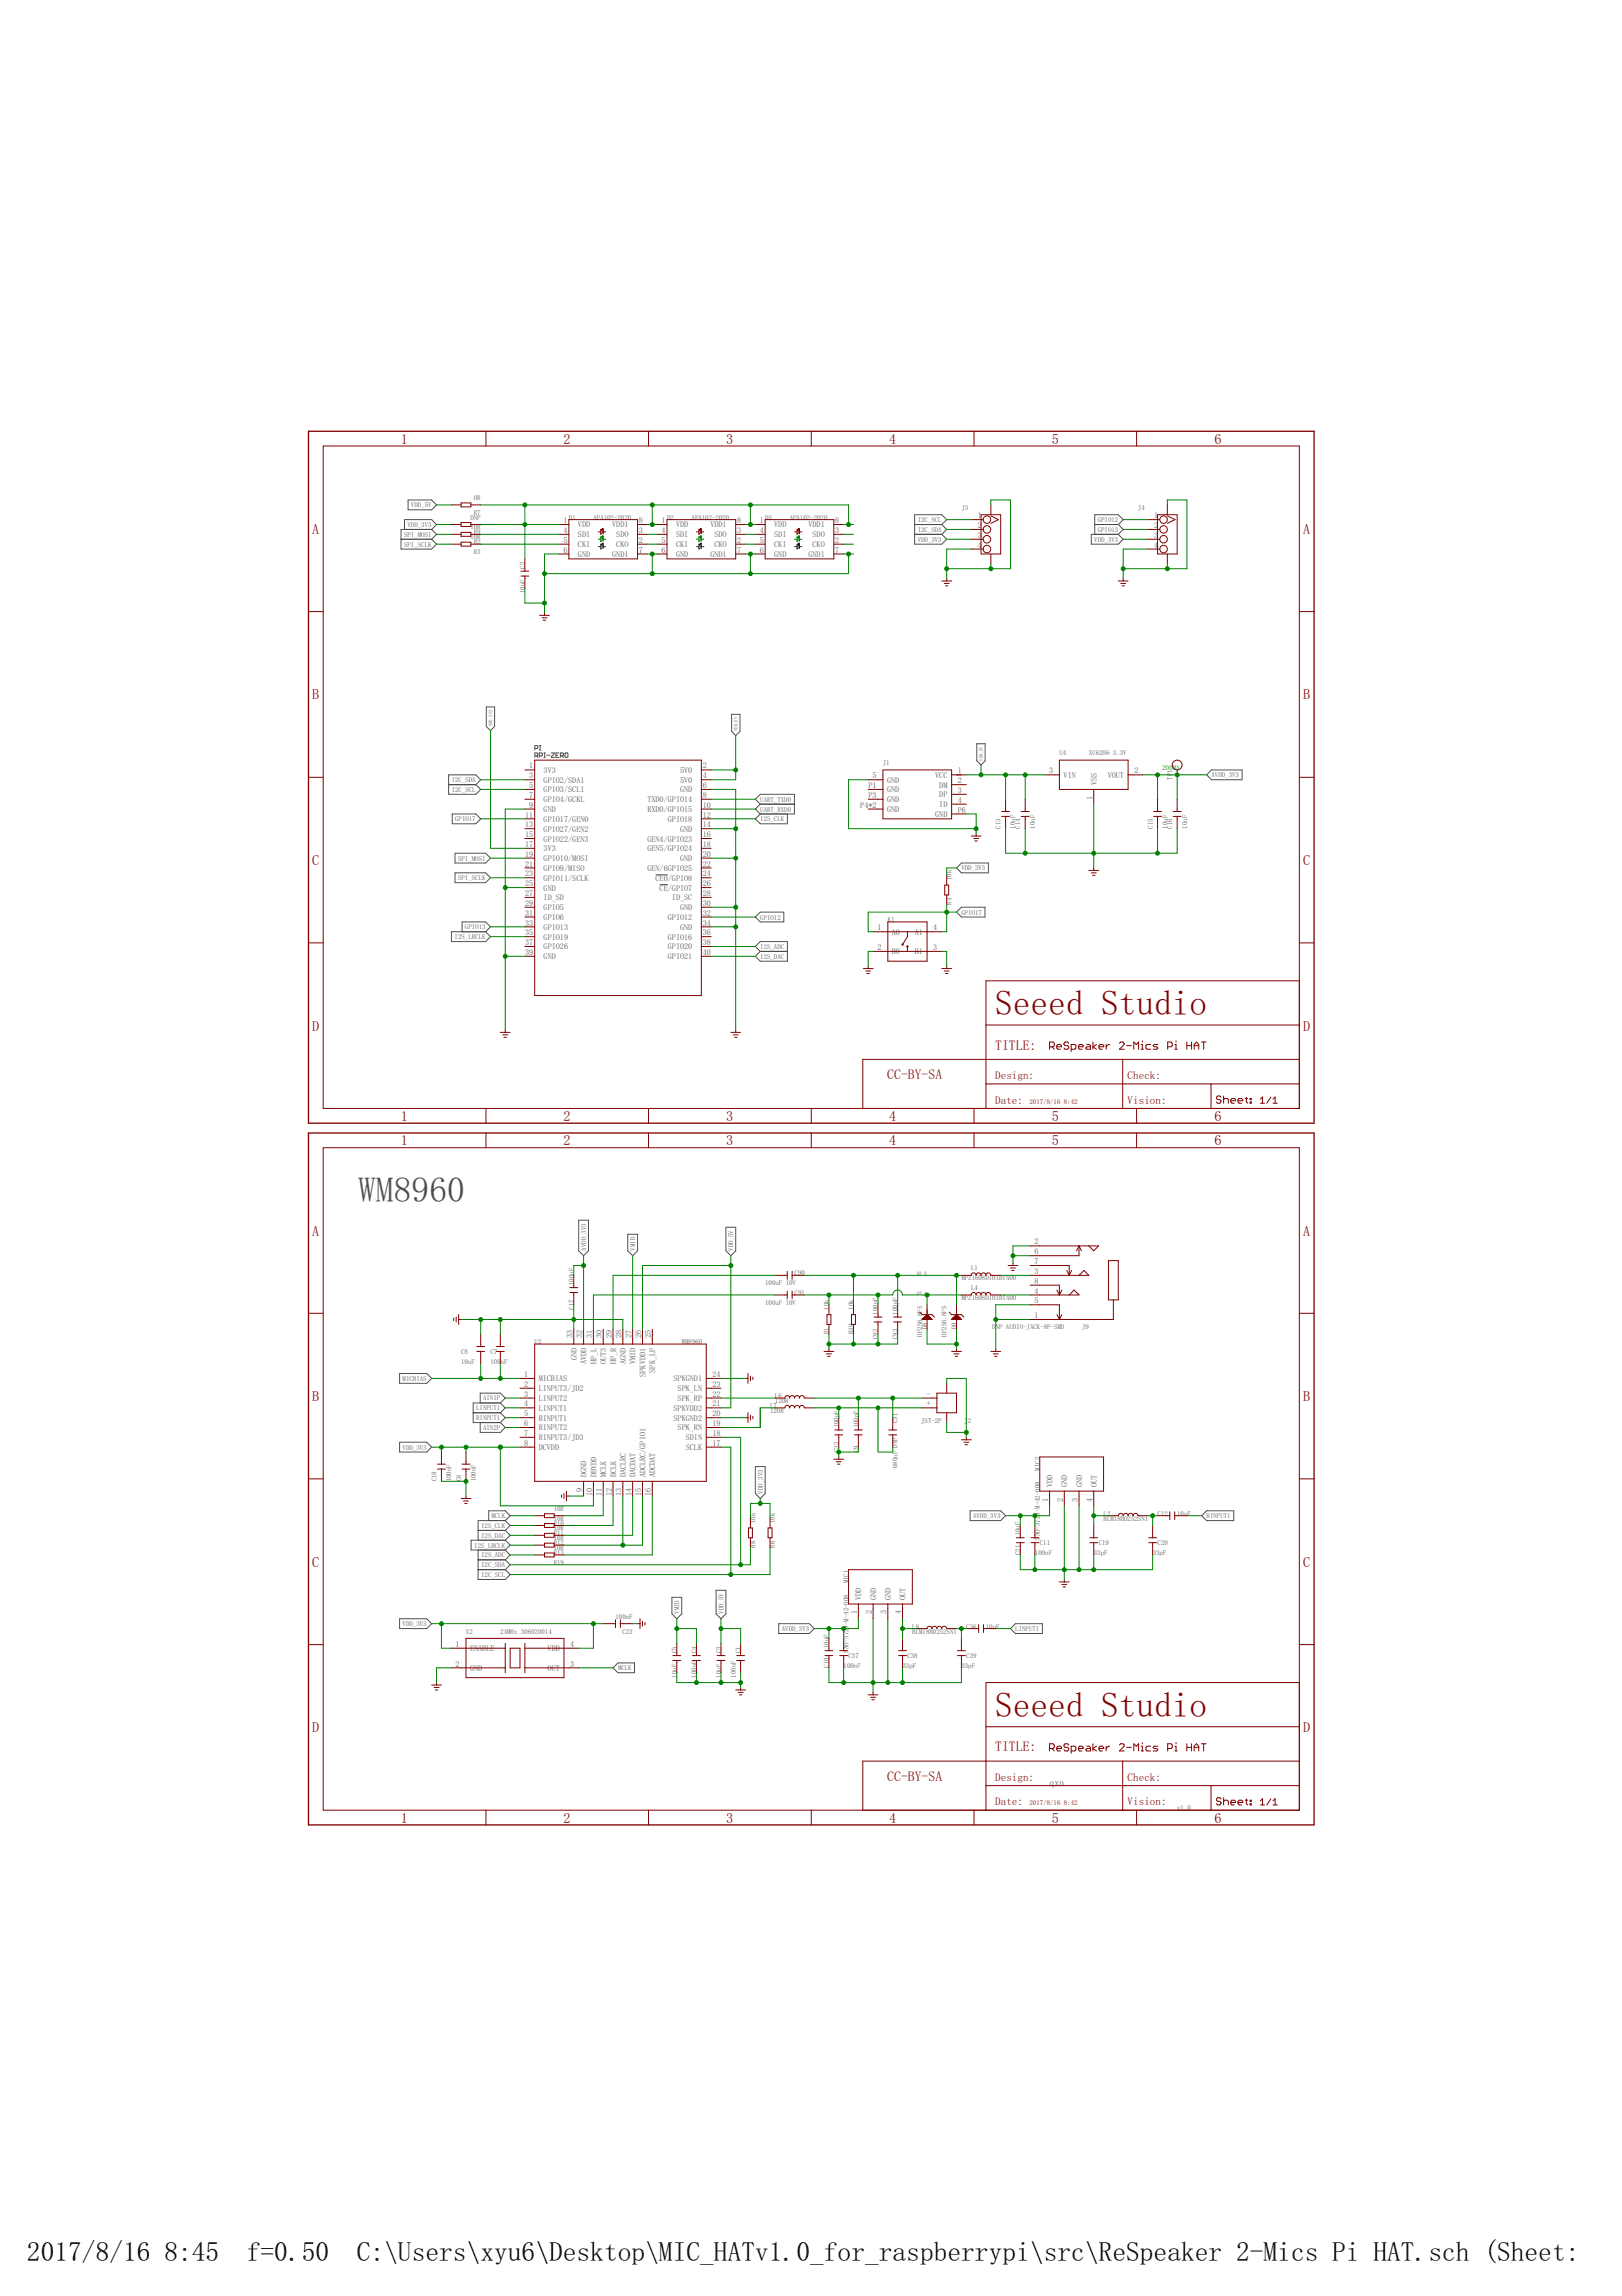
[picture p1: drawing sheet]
<svg xmlns="http://www.w3.org/2000/svg" width="210mm" height="297mm" viewBox="0 0 210 297" stroke-linecap="round" stroke-linejoin="round" font-family="sans-serif">
<defs><g id="words">
<g font-size="4.6" fill="#800000">
<text x="128.8" y="131.3">Seeed Studio</text>
<text x="128.8" y="222.1">Seeed Studio</text>
</g>
<text font-size="4.6" fill="#505050" x="46.3" y="155.5">WM8960</text>
<g font-size="3.5">
<text x="3.5" y="292.5">2017/8/16</text>
<text x="21.3" y="292.5">8:45</text>
<text x="31.9" y="292.5">f=0.50</text>
<text x="46.2" y="292.5">C:\Users\xyu6\Desktop\MIC_HATv1.0_for_raspberrypi\src\ReSpeaker 2-Mics Pi HAT.sch (Sheet: 1/1</text>
</g>
<g font-size="1.8" fill="#800000">
<text x="51.9" y="57.4">1</text>
<text x="72.9" y="57.4">2</text>
<text x="94" y="57.4">3</text>
<text x="115" y="57.4">4</text>
<text x="136.1" y="57.4">5</text>
<text x="157.2" y="57.4">6</text>
<text x="40.4" y="69.1">A</text>
<text x="168.6" y="69.1">A</text>
<text x="40.4" y="90.5">B</text>
<text x="168.6" y="90.5">B</text>
<text x="40.4" y="111.9">C</text>
<text x="168.6" y="111.9">C</text>
<text x="40.4" y="133.3">D</text>
<text x="128.8" y="135.8">TITLE:</text>
<text x="168.6" y="133.3">D</text>
<text x="114.8" y="139.6">CC-BY-SA</text>
<text x="51.9" y="148.2">1</text>
<text x="51.9" y="145">1</text>
<text x="72.9" y="148.2">2</text>
<text x="72.9" y="145">2</text>
<text x="94" y="148.2">3</text>
<text x="94" y="145">3</text>
<text x="115" y="148.2">4</text>
<text x="115" y="145">4</text>
<text x="136.1" y="148.2">5</text>
<text x="136.1" y="145">5</text>
<text x="157.2" y="148.2">6</text>
<text x="157.2" y="145">6</text>
<text x="40.4" y="159.9">A</text>
<text x="168.6" y="159.9">A</text>
<text x="40.4" y="181.3">B</text>
<text x="168.6" y="181.3">B</text>
<text x="40.4" y="202.7">C</text>
<text x="168.6" y="202.7">C</text>
<text x="40.4" y="224.1">D</text>
<text x="128.8" y="226.6">TITLE:</text>
<text x="168.6" y="224.1">D</text>
<text x="114.8" y="230.4">CC-BY-SA</text>
<text x="51.9" y="235.8">1</text>
<text x="72.9" y="235.8">2</text>
<text x="94" y="235.8">3</text>
<text x="115" y="235.8">4</text>
<text x="136.1" y="235.8">5</text>
<text x="157.2" y="235.8">6</text>
</g>
<g font-size="1.4" fill="#800000">
<text x="128.8" y="139.6">Design:</text>
<text x="128.8" y="142.8">Date:</text>
<text x="145.9" y="139.6">Check:</text>
<text x="145.9" y="142.8">Vision:</text>
<text x="128.8" y="230.4">Design:</text>
<text x="128.8" y="233.6">Date:</text>
<text x="145.9" y="230.4">Check:</text>
<text x="145.9" y="233.6">Vision:</text>
</g>
<text font-size="1.2" fill="#505050" x="135.8" y="231">qxn</text>
<g font-size="1.1" fill="#505050">
<text x="72.9" y="70.2">5</text>
<text x="72.9" y="71.5">6</text>
<text x="72.9" y="69">4</text>
<text x="72.9" y="67.7">1</text>
<text x="74.8" y="70.8">CKI</text>
<text x="74.8" y="69.5">SDI</text>
<text x="74.8" y="68.2">VDD</text>
<text x="79.2" y="68.2">VDD1</text>
<text x="79.8" y="70.8">CKO</text>
<text x="79.8" y="69.5">SDO</text>
<text x="82.7" y="70.2">2</text>
<text x="82.7" y="71.5">7</text>
<text x="82.7" y="69">3</text>
<text x="82.7" y="67.7">8</text>
<text x="85.6" y="70.2">5</text>
<text x="85.6" y="71.5">6</text>
<text x="85.6" y="69">4</text>
<text x="85.6" y="67.7">1</text>
<text x="87.5" y="70.8">CKI</text>
<text x="87.5" y="69.5">SDI</text>
<text x="87.5" y="68.2">VDD</text>
<text x="91.9" y="68.2">VDD1</text>
<text x="92.5" y="70.8">CKO</text>
<text x="92.5" y="69.5">SDO</text>
<text x="95.4" y="70.2">2</text>
<text x="95.4" y="71.5">7</text>
<text x="95.4" y="69">3</text>
<text x="95.4" y="67.7">8</text>
<text x="98.3" y="70.2">5</text>
<text x="98.3" y="71.5">6</text>
<text x="98.3" y="69">4</text>
<text x="98.3" y="67.7">1</text>
<text x="100.2" y="70.8">CKI</text>
<text x="100.2" y="69.5">SDI</text>
<text x="100.2" y="68.2">VDD</text>
<text x="104.6" y="68.2">VDD1</text>
<text x="105.2" y="70.8">CKO</text>
<text x="105.2" y="69.5">SDO</text>
<text x="108.1" y="70.2">2</text>
<text x="108.1" y="71.5">7</text>
<text x="108.1" y="69">3</text>
<text x="108.1" y="67.7">8</text>
<text x="126.5" y="67">1</text>
<text x="126.5" y="68.3">2</text>
<text x="126.5" y="69.6">3</text>
<text x="126.5" y="70.9">4</text>
<text x="149.4" y="67">1</text>
<text x="149.4" y="68.3">2</text>
<text x="149.4" y="69.6">3</text>
<text x="149.4" y="70.9">4</text>
<text x="74.8" y="72">GND</text>
<text x="79.2" y="72">GND1</text>
<text x="87.5" y="72">GND</text>
<text x="91.9" y="72">GND1</text>
<text x="100.2" y="72">GND</text>
<text x="104.6" y="72">GND1</text>
<text x="68.5" y="99.4">1</text>
<text x="68.5" y="100.7">3</text>
<text x="68.5" y="102">5</text>
<text x="70.4" y="100">3V3</text>
<text x="70.4" y="101.3">GPIO2/SDA1</text>
<text x="88" y="100">5V0</text>
<text x="88" y="101.3">5V0</text>
<text x="90.9" y="99.4">2</text>
<text x="90.9" y="100.7">4</text>
<text x="90.9" y="102">6</text>
<text x="112.4" y="102">P1</text>
<text x="112.9" y="100.7">5</text>
<text x="114.8" y="101.3">GND</text>
<text x="121" y="100.6">VCC</text>
<text x="121.5" y="101.9">DM</text>
<text x="124" y="100.1">1</text>
<text x="124" y="101.3">2</text>
<text x="135.8" y="100.1">3</text>
<text x="137.6" y="100.6">VIN</text>
<text x="141.9" y="101.6" transform="rotate(-90 141.9 101.6)">VSS</text>
<text x="143.3" y="100.6">VOUT</text>
<text x="146.8" y="100.1">2</text>
<text x="67.9" y="105.8">11</text>
<text x="67.9" y="107">13</text>
<text x="68.5" y="103.2">7</text>
<text x="68.5" y="104.5">9</text>
<text x="70.4" y="102.5">GPIO3/SCL1</text>
<text x="70.4" y="103.8">GPIO4/GCKL</text>
<text x="70.4" y="105.1">GND</text>
<text x="70.4" y="106.3">GPIO17/GEN0</text>
<text x="70.4" y="107.6">GPIO27/GEN2</text>
<text x="83.8" y="103.8">TXD0/GPIO14</text>
<text x="83.8" y="105.1">RXD0/GPIO15</text>
<text x="86.4" y="106.3">GPIO18</text>
<text x="88" y="102.5">GND</text>
<text x="88" y="107.6">GND</text>
<text x="90.9" y="103.2">8</text>
<text x="90.9" y="104.5">10</text>
<text x="90.9" y="105.8">12</text>
<text x="90.9" y="107">14</text>
<text x="111.3" y="104.5">P4*2</text>
<text x="112.4" y="103.2">P3</text>
<text x="114.8" y="102.5">GND</text>
<text x="114.8" y="103.8">GND</text>
<text x="114.8" y="105.1">GND</text>
<text x="121" y="105.7">GND</text>
<text x="121.5" y="103.2">DP</text>
<text x="121.5" y="104.4">ID</text>
<text x="124" y="102.6">3</text>
<text x="124" y="103.9">4</text>
<text x="124" y="105.1">P6</text>
<text x="141.4" y="103.5" transform="rotate(-90 141.4 103.5)">1</text>
<text x="67.9" y="108.3">15</text>
<text x="67.9" y="109.6">17</text>
<text x="67.9" y="110.8">19</text>
<text x="67.9" y="112.1">21</text>
<text x="67.9" y="113.4">23</text>
<text x="70.4" y="108.9">GPIO22/GEN3</text>
<text x="70.4" y="110.1">3V3</text>
<text x="70.4" y="111.4">GPIO10/MOSI</text>
<text x="70.4" y="112.7">GPIO9/MISO</text>
<text x="70.4" y="113.9">GPIO11/SCLK</text>
<text x="83.8" y="108.9">GEN4/GPIO23</text>
<text x="83.8" y="110.1">GEN5/GPIO24</text>
<text x="83.8" y="112.7">GEN/6GPIO25</text>
<text x="84.8" y="113.9">CE0/GPIO8</text>
<text x="88" y="111.4">GND</text>
<text x="90.9" y="108.3">16</text>
<text x="90.9" y="109.6">18</text>
<text x="90.9" y="110.8">20</text>
<text x="90.9" y="112.1">22</text>
<text x="90.9" y="113.4">24</text>
<text x="67.9" y="114.7">25</text>
<text x="67.9" y="115.9">27</text>
<text x="67.9" y="117.2">29</text>
<text x="67.9" y="118.5">31</text>
<text x="67.9" y="119.7">33</text>
<text x="70.4" y="115.2">GND</text>
<text x="70.4" y="116.5">ID_SD</text>
<text x="70.4" y="117.8">GPIO5</text>
<text x="70.4" y="119">GPIO6</text>
<text x="85.4" y="115.2">CE/GPIO7</text>
<text x="86.4" y="119">GPIO12</text>
<text x="87" y="116.5">ID_SC</text>
<text x="88" y="117.8">GND</text>
<text x="90.9" y="114.7">26</text>
<text x="90.9" y="115.9">28</text>
<text x="90.9" y="117.2">30</text>
<text x="90.9" y="118.5">32</text>
<text x="90.9" y="119.7">34</text>
<text x="67.9" y="121">35</text>
<text x="67.9" y="122.3">37</text>
<text x="67.9" y="123.5">39</text>
<text x="70.4" y="120.3">GPIO13</text>
<text x="70.4" y="121.6">GPIO19</text>
<text x="70.4" y="122.8">GPIO26</text>
<text x="70.4" y="124.1">GND</text>
<text x="86.4" y="121.6">GPIO16</text>
<text x="86.4" y="122.8">GPIO20</text>
<text x="86.4" y="124.1">GPIO21</text>
<text x="88" y="120.3">GND</text>
<text x="90.9" y="121">36</text>
<text x="90.9" y="122.3">38</text>
<text x="90.9" y="123.5">40</text>
<text x="113.5" y="120.4">1</text>
<text x="113.5" y="122.9">2</text>
<text x="115.4" y="120.9">A0</text>
<text x="115.4" y="123.5">B0</text>
<text x="118.4" y="120.9">A1</text>
<text x="118.4" y="123.5">B1</text>
<text x="120.8" y="120.4">4</text>
<text x="120.8" y="122.9">3</text>
<text x="133.9" y="161">2</text>
<text x="133.9" y="164.8">3</text>
<text x="133.9" y="167.4">4</text>
<text x="133.9" y="162.3">6</text>
<text x="133.9" y="163.5">7</text>
<text x="133.9" y="166.1">8</text>
<text x="74.1" y="173.1" transform="rotate(-90 74.1 173.1)">33</text>
<text x="75.4" y="173.1" transform="rotate(-90 75.4 173.1)">32</text>
<text x="76.6" y="173.1" transform="rotate(-90 76.6 173.1)">31</text>
<text x="77.9" y="173.1" transform="rotate(-90 77.9 173.1)">30</text>
<text x="79.2" y="173.1" transform="rotate(-90 79.2 173.1)">29</text>
<text x="80.4" y="173.1" transform="rotate(-90 80.4 173.1)">28</text>
<text x="81.7" y="173.1" transform="rotate(-90 81.7 173.1)">27</text>
<text x="83" y="173.1" transform="rotate(-90 83 173.1)">26</text>
<text x="84.2" y="173.1" transform="rotate(-90 84.2 173.1)">25</text>
<text x="133.9" y="170.5">1</text>
<text x="133.9" y="168.6">5</text>
<text x="67.8" y="178.1">1</text>
<text x="67.8" y="179.4">2</text>
<text x="69.7" y="178.7">MICBIAS</text>
<text x="69.7" y="180">LINPUT3/JD2</text>
<text x="74.6" y="176" transform="rotate(-90 74.6 176)">GND</text>
<text x="75.9" y="176.5" transform="rotate(-90 75.9 176.5)">AVDD</text>
<text x="77.2" y="176.5" transform="rotate(-90 77.2 176.5)">HP_L</text>
<text x="78.5" y="176.5" transform="rotate(-90 78.5 176.5)">OUT3</text>
<text x="79.7" y="176.5" transform="rotate(-90 79.7 176.5)">HP_R</text>
<text x="81" y="176.5" transform="rotate(-90 81 176.5)">AGND</text>
<text x="82.3" y="176.5" transform="rotate(-90 82.3 176.5)">VMID</text>
<text x="83.5" y="178.1" transform="rotate(-90 83.5 178.1)">SPKVDD1</text>
<text x="84.8" y="177.6" transform="rotate(-90 84.8 177.6)">SPK_LP</text>
<text x="87.2" y="178.7">SPKGND1</text>
<text x="87.7" y="180">SPK_LN</text>
<text x="92.2" y="179.4">23</text>
<text x="92.2" y="178.1">24</text>
<text x="67.8" y="180.7">3</text>
<text x="67.8" y="182">4</text>
<text x="67.8" y="183.2">5</text>
<text x="67.8" y="184.5">6</text>
<text x="67.8" y="185.8">7</text>
<text x="69.7" y="181.2">LINPUT2</text>
<text x="69.7" y="182.5">LINPUT1</text>
<text x="69.7" y="183.8">RINPUT1</text>
<text x="69.7" y="185.1">RINPUT2</text>
<text x="87.2" y="183.8">SPKGND2</text>
<text x="87.2" y="182.5">SPKVDD2</text>
<text x="87.7" y="185.1">SPK_RN</text>
<text x="87.7" y="181.2">SPK_RP</text>
<text x="92.2" y="185.8">18</text>
<text x="92.2" y="184.5">19</text>
<text x="92.2" y="183.2">20</text>
<text x="92.2" y="182">21</text>
<text x="92.2" y="180.7">22</text>
<text x="119.9" y="182">+</text>
<text x="67.8" y="187">8</text>
<text x="69.7" y="186.3">RINPUT3/JD3</text>
<text x="69.7" y="187.6">DCVDD</text>
<text x="75.9" y="191.1" transform="rotate(-90 75.9 191.1)">DGND</text>
<text x="77.2" y="191.1" transform="rotate(-90 77.2 191.1)">DBVDD</text>
<text x="78.5" y="191.1" transform="rotate(-90 78.5 191.1)">MCLK</text>
<text x="79.7" y="191.1" transform="rotate(-90 79.7 191.1)">BCLK</text>
<text x="81" y="191.1" transform="rotate(-90 81 191.1)">DACLRC</text>
<text x="82.3" y="191.1" transform="rotate(-90 82.3 191.1)">DACDAT</text>
<text x="83.5" y="191.1" transform="rotate(-90 83.5 191.1)">ADCLRC/GPIO1</text>
<text x="84.8" y="191.1" transform="rotate(-90 84.8 191.1)">ADCDAT</text>
<text x="88.8" y="187.6">SCLK</text>
<text x="88.8" y="186.3">SDIN</text>
<text x="92.2" y="187">17</text>
<text x="75.4" y="193" transform="rotate(-90 75.4 193)">9</text>
<text x="76.6" y="193.5" transform="rotate(-90 76.6 193.5)">10</text>
<text x="77.9" y="193.5" transform="rotate(-90 77.9 193.5)">11</text>
<text x="79.2" y="193.5" transform="rotate(-90 79.2 193.5)">12</text>
<text x="80.4" y="193.5" transform="rotate(-90 80.4 193.5)">13</text>
<text x="81.7" y="193.5" transform="rotate(-90 81.7 193.5)">14</text>
<text x="83" y="193.5" transform="rotate(-90 83 193.5)">15</text>
<text x="84.2" y="193.5" transform="rotate(-90 84.2 193.5)">16</text>
<text x="135.7" y="194.3" transform="rotate(-90 135.7 194.3)">1</text>
<text x="136.2" y="192.4" transform="rotate(-90 136.2 192.4)">VDD</text>
<text x="137.6" y="194.3" transform="rotate(-90 137.6 194.3)">2</text>
<text x="138.1" y="192.4" transform="rotate(-90 138.1 192.4)">GND</text>
<text x="139.5" y="194.3" transform="rotate(-90 139.5 194.3)">3</text>
<text x="140" y="192.4" transform="rotate(-90 140 192.4)">GND</text>
<text x="141.4" y="194.3" transform="rotate(-90 141.4 194.3)">4</text>
<text x="141.9" y="192.4" transform="rotate(-90 141.9 192.4)">OUT</text>
<text x="110.9" y="208.9" transform="rotate(-90 110.9 208.9)">1</text>
<text x="111.5" y="207" transform="rotate(-90 111.5 207)">VDD</text>
<text x="112.8" y="208.9" transform="rotate(-90 112.8 208.9)">2</text>
<text x="113.4" y="207" transform="rotate(-90 113.4 207)">GND</text>
<text x="114.7" y="208.9" transform="rotate(-90 114.7 208.9)">3</text>
<text x="115.3" y="207" transform="rotate(-90 115.3 207)">GND</text>
<text x="116.6" y="208.9" transform="rotate(-90 116.6 208.9)">4</text>
<text x="117.2" y="207" transform="rotate(-90 117.2 207)">OUT</text>
<text x="59" y="213.1">1</text>
<text x="59" y="215.6">2</text>
<text x="60.8" y="213.6">ENABLE</text>
<text x="70.9" y="213.6">VDD</text>
<text x="73.8" y="215.6">3</text>
<text x="73.8" y="213.1">4</text>
<text x="60.8" y="216.2">GND</text>
<text x="70.9" y="216.2">OUT</text>
</g>
<g font-size=".9" fill="#505050">
<text x="53.2" y="65.6">VDD_5V</text>
<text x="61.3" y="64.7">0R</text>
<text x="124.4" y="66">J3</text>
<text x="147.3" y="66">J4</text>
<text x="52.3" y="70.7">SPI_SCLK</text>
<text x="52.3" y="69.4">SPI_MOSI</text>
<text x="52.7" y="68.2">VDD_3V3</text>
<text x="60.9" y="68.5">10R</text>
<text x="60.9" y="69.8">10R</text>
<text x="60.9" y="67.2">DNP</text>
<text x="61.3" y="70.4">R2</text>
<text x="61.3" y="71.7">R3</text>
<text x="61.3" y="66.6">R7</text>
<text x="61.3" y="69.1">R9</text>
<text x="73.6" y="67.2">D1</text>
<text x="76.8" y="67.2">APA102-2020</text>
<text x="86.3" y="67.2">D2</text>
<text x="89.5" y="67.2">APA102-2020</text>
<text x="99" y="67.2">D3</text>
<text x="102.2" y="67.2">APA102-2020</text>
<text x="118.8" y="70.1">VDD_3V3</text>
<text x="118.8" y="67.5">I2C_SCL</text>
<text x="118.8" y="68.8">I2C_SDA</text>
<text x="141.6" y="70.1">VDD_3V3</text>
<text x="142.1" y="67.5">GPIO12</text>
<text x="142.1" y="68.8">GPIO13</text>
<text x="67.9" y="76.7" transform="rotate(-90 67.9 76.7)">10uF</text>
<text x="67.9" y="73.6" transform="rotate(-90 67.9 73.6)">C2</text>
<text x="58.5" y="101.2">I2C_SDA</text>
<text x="114.3" y="99">J1</text>
<text x="137.1" y="97.7">U4</text>
<text x="140.9" y="97.7">XC6206</text>
<text x="144" y="97.7">3.3V</text>
<text x="151.7" y="100.9" transform="rotate(-90 151.7 100.9)">TP</text>
<text x="151.7" y="100" transform="rotate(-90 151.7 100)">1</text>
<text x="156.8" y="100.6">AVDD_3V3</text>
<text x="58.5" y="102.5">I2C_SCL</text>
<text x="58.9" y="106.3">GPIO17</text>
<text x="98.4" y="106.3">I2S_CLK</text>
<text x="98.4" y="105">UART_RXD0</text>
<text x="98.4" y="103.7">UART_TXD0</text>
<text x="129.5" y="107.2" transform="rotate(-90 129.5 107.2)">C13</text>
<text x="131.4" y="107.2" transform="rotate(-90 131.4 107.2)">10uF</text>
<text x="132" y="107.2" transform="rotate(-90 132 107.2)">C14</text>
<text x="133.9" y="107.2" transform="rotate(-90 133.9 107.2)">10uF</text>
<text x="149.2" y="107.2" transform="rotate(-90 149.2 107.2)">C15</text>
<text x="151.1" y="107.2" transform="rotate(-90 151.1 107.2)">10uF</text>
<text x="151.7" y="107.2" transform="rotate(-90 151.7 107.2)">C16</text>
<text x="153.6" y="107.2" transform="rotate(-90 153.6 107.2)">10uF</text>
<text x="59.3" y="113.9">SPI_SCLK</text>
<text x="59.3" y="111.3">SPI_MOSI</text>
<text x="123.1" y="113.9" transform="rotate(-90 123.1 113.9)">10k</text>
<text x="124.4" y="112.6">VDD_3V3</text>
<text x="98.4" y="119">GPIO12</text>
<text x="114.9" y="119.3">K1</text>
<text x="123.1" y="117.1" transform="rotate(-90 123.1 117.1)">R4</text>
<text x="124.4" y="118.3">GPIO17</text>
<text x="58.8" y="121.5">I2S_LRCLK</text>
<text x="60.2" y="120.2">GPIO13</text>
<text x="98.4" y="122.8">I2S_ADC</text>
<text x="98.4" y="124">I2S_DAC</text>
<text x="75.8" y="161.8" transform="rotate(-90 75.8 161.8)">AVDD_3V3</text>
<text x="82.2" y="161.8" transform="rotate(-90 82.2 161.8)">VMID</text>
<text x="94.9" y="161.8" transform="rotate(-90 94.9 161.8)">VDD_5V</text>
<text x="74.3" y="166.3" transform="rotate(-90 74.3 166.3)">100nF</text>
<text x="99" y="166.3">100uF 10V</text>
<text x="102.8" y="165">C90</text>
<text x="102.8" y="167.5">C91</text>
<text x="124.4" y="165.6">MPZ1608D101BTA00</text>
<text x="125.7" y="166.9">L4</text>
<text x="125.7" y="164.4">L1</text>
<text x="69.2" y="173.9">U2</text>
<text x="74.3" y="169.4" transform="rotate(-90 74.3 169.4)">C17</text>
<text x="88.2" y="173.9">WM8960</text>
<text x="99" y="168.8">100uF 10V</text>
<text x="107.3" y="172.6" transform="rotate(-90 107.3 172.6)">R1</text>
<text x="107.3" y="169.4" transform="rotate(-90 107.3 169.4)">10k</text>
<text x="110.4" y="172.6" transform="rotate(-90 110.4 172.6)">R39</text>
<text x="110.4" y="169.4" transform="rotate(-90 110.4 169.4)">10k</text>
<text x="113.6" y="173.2" transform="rotate(-90 113.6 173.2)">C92</text>
<text x="113.6" y="170.1" transform="rotate(-90 113.6 170.1)">100pF</text>
<text x="116.2" y="173.2" transform="rotate(-90 116.2 173.2)">C93</text>
<text x="116.2" y="170.1" transform="rotate(-90 116.2 170.1)">100pF</text>
<text x="119.3" y="172.9" transform="rotate(-90 119.3 172.9)">DF2S6.8FS</text>
<text x="120" y="172" transform="rotate(-90 120 172)">D8</text>
<text x="122.5" y="172.9" transform="rotate(-90 122.5 172.9)">DF2S6.8FS</text>
<text x="123.8" y="172" transform="rotate(-90 123.8 172)">D9</text>
<text x="124.4" y="168.2">MPZ1608D101BTA00</text>
<text x="128.4" y="172">DNP AUDIO-JACK-8P-SMD</text>
<text x="140" y="172">J9</text>
<text x="52.1" y="178.6">MICBIAS</text>
<text x="59.7" y="176.4">10uF</text>
<text x="59.7" y="175.1">C8</text>
<text x="63.5" y="176.4">100nF</text>
<text x="63.5" y="175.1">C7</text>
<text x="61.6" y="182.4">LINPUT1</text>
<text x="61.6" y="183.7">RINPUT1</text>
<text x="62.5" y="181.2">AIN1P</text>
<text x="62.5" y="185">AIN2P</text>
<text x="99.7" y="182.8">120R</text>
<text x="99.7" y="182.1">L7</text>
<text x="100.3" y="181.5">120R</text>
<text x="100.3" y="180.9">L6</text>
<text x="108.5" y="184.7" transform="rotate(-90 108.5 184.7)">100pF</text>
<text x="111.1" y="184.7" transform="rotate(-90 111.1 184.7)">100pF</text>
<text x="116.2" y="184.1" transform="rotate(-90 116.2 184.1)">C31</text>
<text x="119.2" y="184">JST-2P</text>
<text x="124.8" y="184">J</text>
<text x="125.2" y="184">2</text>
<text x="52.1" y="187.5">VDD_3V3</text>
<text x="56.5" y="191.7" transform="rotate(-90 56.5 191.7)">C18</text>
<text x="58.4" y="191.7" transform="rotate(-90 58.4 191.7)">100nF</text>
<text x="59.7" y="191.7" transform="rotate(-90 59.7 191.7)">C6</text>
<text x="61.6" y="191.7" transform="rotate(-90 61.6 191.7)">100nF</text>
<text x="108.5" y="187.8" transform="rotate(-90 108.5 187.8)">C32</text>
<text x="111.1" y="187.8" transform="rotate(-90 111.1 187.8)">C9</text>
<text x="116.2" y="189.9" transform="rotate(-90 116.2 189.9)">680nF DNP</text>
<text x="134.6" y="190.3" transform="rotate(-90 134.6 190.3)">MIC2</text>
<text x="62.3" y="197.7">I2S_CLK</text>
<text x="63.6" y="196.4">MCLK</text>
<text x="71.7" y="195.5">10R</text>
<text x="71.7" y="196.7">10R</text>
<text x="71.7" y="197.4">R10</text>
<text x="97.7" y="197" transform="rotate(-90 97.7 197)">10k</text>
<text x="98.7" y="193.2" transform="rotate(-90 98.7 193.2)">VDD_3V3</text>
<text x="100.3" y="197" transform="rotate(-90 100.3 197)">10k</text>
<text x="125.9" y="196.4">AVDD_3V3</text>
<text x="142.8" y="196.7">BLM18BD252SN1</text>
<text x="142.8" y="196.1">L2</text>
<text x="149.8" y="196.1">C12</text>
<text x="152.3" y="196.1">10uF</text>
<text x="156.1" y="196.4">RINPUT1</text>
<text x="61.4" y="200.2">I2S_LRCLK</text>
<text x="62.3" y="201.5">I2S_ADC</text>
<text x="62.3" y="199">I2S_DAC</text>
<text x="62.3" y="202.8">I2C_SDA</text>
<text x="71.7" y="199.3">10R</text>
<text x="71.7" y="200.5">10R</text>
<text x="71.7" y="198">10R</text>
<text x="71.7" y="198.6">R11</text>
<text x="71.7" y="201.2">R13</text>
<text x="71.7" y="202.4">R19</text>
<text x="71.7" y="199.9">R12</text>
<text x="97.7" y="200.2" transform="rotate(-90 97.7 200.2)">R8</text>
<text x="100.3" y="200.2" transform="rotate(-90 100.3 200.2)">R6</text>
<text x="132" y="201.2" transform="rotate(-90 132 201.2)">C21</text>
<text x="132" y="198.6" transform="rotate(-90 132 198.6)">10uF</text>
<text x="133.9" y="201.2">100nF</text>
<text x="134.6" y="199.2" transform="rotate(-90 134.6 199.2)">SAO-3729-M-42-008</text>
<text x="134.6" y="199.9">C11</text>
<text x="141.5" y="201.2">33pF</text>
<text x="142.2" y="199.9">C19</text>
<text x="149.2" y="201.2">33pF</text>
<text x="149.8" y="199.9">C20</text>
<text x="62.3" y="204">I2C_SCL</text>
<text x="79.7" y="209.4">100nF</text>
<text x="87.9" y="208.8" transform="rotate(-90 87.9 208.8)">VMID</text>
<text x="93.6" y="208.8" transform="rotate(-90 93.6 208.8)">VDD_5V</text>
<text x="109.8" y="204.9" transform="rotate(-90 109.8 204.9)">MIC1</text>
<text x="52.1" y="210.4">VDD_3V3</text>
<text x="60.3" y="211.3">X2</text>
<text x="64.7" y="211.3">24MHz 306020014</text>
<text x="80.5" y="211.3">C23</text>
<text x="87.6" y="213.9" transform="rotate(-90 87.6 213.9)">C5</text>
<text x="90.1" y="213.9" transform="rotate(-90 90.1 213.9)">C4</text>
<text x="93.3" y="213.9" transform="rotate(-90 93.3 213.9)">C3</text>
<text x="95.8" y="213.9" transform="rotate(-90 95.8 213.9)">C1</text>
<text x="101.2" y="211">AVDD_3V3</text>
<text x="107.3" y="215.8" transform="rotate(-90 107.3 215.8)">C10</text>
<text x="107.3" y="213.2" transform="rotate(-90 107.3 213.2)">10uF</text>
<text x="109.2" y="215.8">100nF</text>
<text x="109.8" y="213.8" transform="rotate(-90 109.8 213.8)">SAO-3729-M-42-008</text>
<text x="109.8" y="214.5">C37</text>
<text x="116.8" y="215.8">33pF</text>
<text x="117.4" y="214.5">C38</text>
<text x="118.1" y="211.3">BLM18BD252SN1</text>
<text x="118.1" y="210.7">L8</text>
<text x="124.4" y="215.8">33pF</text>
<text x="125" y="210.7">C36</text>
<text x="125" y="214.5">C39</text>
<text x="127.6" y="210.7">10uF</text>
<text x="131.4" y="211">LINPUT1</text>
<text x="80" y="216.1">MCLK</text>
<text x="87.6" y="217" transform="rotate(-90 87.6 217)">10uF</text>
<text x="90.1" y="217" transform="rotate(-90 90.1 217)">100nF</text>
<text x="93.3" y="217" transform="rotate(-90 93.3 217)">10uF</text>
<text x="95.2" y="217" transform="rotate(-90 95.2 217)">100nF</text>
<text x="152.3" y="234.2">v1.0</text>
</g>
<text font-size=".9" fill="#008000" x="150.4" y="99.6">200MA</text>
<g font-size=".9" fill="#800000">
<text x="133.2" y="142.8">2017/8/16</text>
<text x="137.7" y="142.8">8:42</text>
<text x="133.2" y="233.6">2017/8/16</text>
<text x="137.7" y="233.6">8:42</text>
</g>
<g font-size=".6" fill="#505050">
<text x="63.7" y="94" transform="rotate(-90 63.7 94)">VDD_3V3</text>
<text x="95.4" y="94.6" transform="rotate(-90 95.4 94.6)">VDD_5V</text>
<text x="127.2" y="98.4" transform="rotate(-90 127.2 98.4)">VDD_5V</text>
<text x="118.7" y="165">HP_R</text>
<text x="118.7" y="167.5">HP_L</text>
</g>
</g></defs>
<g fill="none" stroke="#505050" stroke-width=".13">
<path d="M51.9 69.8h4M52.3 68.5v-1.3h3.6l.6 .7-.6 .6M52.8 64.7h3.1l.6 .6-.6 .7h-3.1zM55.9 68.5h-4v2.5h4l.6-.6-.6-.6M55.9 68.5l.6 .6-.6 .7M118.4 69.1h3.5M118.4 67.9h3.5M121.9 67.9l.6-.7-.6-.6h-3.5v3.8h3.5l.6-.6-.6-.7M121.9 67.9l.6 .6-.6 .6M141.2 69.1h3.5l.7 .7-.7 .6h-3.5zM141.7 67.9h3M144.7 67.9l.7-.7-.7-.6h-3v2.5"/>
<path d="M144.7 67.9l.7 .6-.7 .6M62.9 91.5h1.1v2.5l-.5 .5-.6-.5zM69.2 96.8h.3l.1-.3h-.4v.5M69.2 97.8h.3l.1-.3-.4-.1v.6M69.4 97.8l.2 .2M69.8 97.8h.3l.1-.1v-.2l-.4-.1v.6M69.8 96.5h.2M69.8 97h.2M69.9 96.5v.5M70.4 97.4h.2M70.4 98h.2M70.5 97.4v.6"/>
<path d="M70.8 97.7h.4M71.4 97.4h.3l-.3 .6h.3M71.9 97.7h.2M72.3 97.4h-.4v.6h.4M72.5 97.8h.3l.1-.1v-.2l-.4-.1v.6M72.7 97.8l.2 .2M73.2 97.4l.3 .1v.4l-.1 .1-.3-.1v-.4zM94.7 92.4h1.1v2.2l-.6 .6-.5-.6zM126.4 96.2h1.1v2.2l-.5 .6-.6-.6zM58.1 100.2h3.5l.6 .7-.6 .6 .6 .6-.6 .7h-3.5zM58.1 101.5h3.5M58.5 105.3h3.1l.6 .6-.6 .7h-3.1z"/>
<path d="M58.9 110.4h3.9l.7 .6-.7 .7h-3.9zM58.9 112.9h3.9l.7 .7-.7 .6h-3.9zM84.8 113.2h1.6M85.4 114.4h1M97.7 118.6l.7-.6h3v1.3h-3zM98.4 105.3l-.7 .6 .7 .7h3.5v-1.3M98.4 104l-.7-.6 .7-.6h4.4v2.5h-4.4M98.4 104l-.7 .7 .7 .6M98.4 104h4.4M123.8 112.3l.6-.6h3.5v1.2h-3.5zM123.8 118l.6-.6h3.1v1.2h-3.1zM156.1 100.2l.7-.6h3.9v1.3h-3.9z"/>
<path d="M58.4 120.5h4.4l.7 .7-.7 .6h-4.4zM59.8 120.5v-1.2h3l.7 .6-.7 .6M97.7 122.4l.7-.6h3.5v2.6h-3.5l-.7-.7 .7-.6zM98.4 123.1h3.5M74.9 157.9h1.3v3.9l-.7 .7-.6-.7zM81.2 159.7h1.3v2.1l-.6 .7-.7-.7zM93.9 158.8h1.3v3l-.6 .7-.7-.7zM51.7 177.7h3.5l.7 .6-.7 .7h-3.5zM51.7 186.6h3.5l.7 .6-.7 .7h-3.5zM61.2 182.8h3.5M61.9 198h3.5M62.1 181.5v-1.3h2.6l.7 .7-.7 .6"/>
<path d="M62.1 184v1.3h2.6l.7-.6-.7-.7M63.2 196.7v-1.2h2.2l.6 .6-.6 .6M64.7 181.5l.7 .6-.7 .7M64.7 181.5h-3.5v2.5h3.5M64.7 182.8l.7 .6-.7 .6M65.4 196.7h-3.5v2.6M65.4 199.3l.6 .6-.6 .6M65.4 196.7l.6 .7-.6 .6M65.4 199.3h-4.4v1.2h4.4M65.4 198l.6 .6-.6 .7M97.7 189.7h1.3v3.5l-.6 .7-.7-.7zM125.5 195.5h4l.6 .6-.6 .6h-4z"/>
<path d="M155.5 196.1l.6-.6h3.6v1.2h-3.6zM51.7 209.4h3.5l.7 .7-.7 .6h-3.5zM61.9 200.5v3.8h3.5l.6-.6-.6-.6M61.9 201.8h3.5M61.9 203.1h3.5M65.4 200.5l.6 .7-.6 .6M65.4 201.8l.6 .6-.6 .7M79.3 215.8l.7-.7h2.1v1.3h-2.1zM87 206.7h1.2v2.1l-.6 .6-.6-.6zM92.7 205.7h1.2v3.1l-.6 .6-.6-.6zM100.8 210.1h3.9l.7 .6-.7 .6h-3.9zM130.8 210.7l.6-.6h3.5v1.2h-3.5z"/>
</g>
<g fill="none" stroke="#800000" stroke-width=".13">
<path d="M41.8 57.7h126.3v85.7h-126.3zM62.9 55.8v1.9M83.9 55.8v1.9M105 55.8v1.9M126 55.8v1.9M147.1 55.8v1.9M39.9 79.1h1.9M58.4 70.4h1.3M58.4 69.1h1.3M58.4 67.9h1.3M58.4 65.3h1.3M59.7 68.9h1.2v.5h-1.2z"/>
<path d="M59.7 65.1h1.2v.5h-1.2zM59.7 67.6h1.2v.5h-1.2zM59.7 70.1h1.2v.6h-1.2zM60.9 70.4h1.3M60.9 69.1h1.3M60.9 67.9h1.3M60.9 65.3h1.3M67.4 73.9h1M67.4 74.5h1M67.9 72.3v1.6M67.9 74.5v1.6M69.8 79.6h1.3"/>
<path d="M70.1 79.9h.7M70.5 79.3v.3M72.3 70.4h1.3M72.3 71.7h1.3M72.3 69.1h1.3M72.3 67.9h1.3M73.6 67.2h8.9v5.1h-8.9zM77.4 68.8h.3M77.7 68.5l.4 .3-.4 .3zM78 68.4l-.2 .2M78 68.4h-.1M78 68.4v.1l.1-.1"/>
<path d="M78.1 68.6v.5M78.1 68.8h.3M78.1 68.4l-.2 .2M78.1 68.4l-.1 .1M82.5 70.4h1.3M82.5 71.7h1.3M82.5 69.1h1.3M82.5 67.9h1.3M85 70.4h1.3M85 71.7h1.3M85 69.1h1.3M85 67.9h1.3"/>
<path d="M86.3 67.2h8.9v5.1h-8.9zM90.1 68.8h.3M90.4 68.5l.4 .3-.4 .3zM90.7 68.4l-.2 .2M90.7 68.4h-.1M90.7 68.4v.1l.1-.1M90.8 68.8h.3M90.8 68.6v.5M90.8 68.4l-.2 .2M90.8 68.4l-.1 .1M95.2 70.4h1.3M95.2 71.7h1.3"/>
<path d="M95.2 69.1h1.3M95.2 67.9h1.3M97.7 70.4h1.3M97.7 71.7h1.3M97.7 69.1h1.3M97.7 67.9h1.3M99 67.2h8.9v5.1h-8.9zM102.8 68.8h.3M103.1 68.5l.4 .3-.4 .3zM103.4 68.4l-.2 .2M103.4 68.4h-.1M103.4 68.4v.1l.1-.1"/>
<path d="M103.5 68.8h.3M103.5 68.6v.5M103.5 68.4l-.2 .2M103.5 68.4l-.1 .1M107.9 70.4h1.3M107.9 71.7h1.3M107.9 69.1h1.3M107.9 67.9h1.3M121.9 75.2h1.2M122.2 75.5h.6M122.3 75.8h.4M122.5 74.8v.4"/>
<path d="M125.7 67.2h1.5M125.7 68.5h1.5M125.7 69.8h1.5M125.7 71h1.5M127 66.6h2.5v5.1h-2.5zM128.2 66.7l1 .5-1 .5M128.2 65.3v1.3M128.2 71.7v1.2M144.7 75.2h1.3M145 75.5h.7M145.2 75.8h.3M145.4 74.8v.4"/>
<path d="M148.5 67.2h1.6M148.5 68.5h1.6M148.5 69.8h1.6M148.5 71h1.6M149.8 66.6h2.5v5.1h-2.5zM151.1 66.7l1 .5-1 .5M151.1 65.3v1.3M151.1 71.7v1.2M168.1 79.1h2M67.9 99.6h1.3M69.2 98.3h21.6v30.5h-21.6zM70.3 80.2h.3"/>
<path d="M90.8 99.6h1.2M114.3 99.6h8.8v6.3h-8.8zM137.1 98.3h8.9v3.8h-8.9zM152.3 99.6v.6M39.9 100.6h1.9M67.9 100.9h1.3M67.9 102.1h1.3M67.9 103.4h1.3M67.9 105.9h1.3M67.9 104.7h1.3M67.9 108.5h1.3M67.9 107.2h1.3"/>
<path d="M67.9 109.7h1.3M67.9 111h1.3M67.9 112.3h1.3M67.9 113.6h1.3M67.9 114.8h1.3M67.9 116.1h1.3M67.9 117.4h1.3M67.9 118.6h1.3M67.9 119.9h1.3M90.8 100.9h1.2M90.8 102.1h1.2M90.8 103.4h1.2"/>
<path d="M90.8 105.9h1.2M90.8 104.7h1.2M90.8 108.5h1.2M90.8 107.2h1.2M90.8 109.7h1.2M90.8 111h1.2M90.8 112.3h1.2M90.8 113.6h1.2M90.8 114.8h1.2M90.8 116.1h1.2M90.8 117.4h1.2M90.8 118.6h1.2"/>
<path d="M90.8 119.9h1.2M112.4 100.9h1.9M112.4 102.1h1.9M112.4 103.4h1.9M112.4 104.7h1.9M114.9 119.3h5.1v5.1h-5.1zM122.3 114.5h.5v1.3h-.5zM122.5 113.2v1.3M122.5 115.8v1.3M123.1 100.2h2M123.1 101.5h2M123.1 102.8h2"/>
<path d="M123.1 104h2M123.1 105.3h2M125.7 108.2h1.3M126 108.5h.6M126.2 108.8h.3M126.3 107.8v.4M129.6 105.6h1M129.6 105h1M130.1 103.4v1.6M130.1 105.6v1.6M132.2 105.6h1M132.2 105h1"/>
<path d="M132.7 103.4v1.6M132.7 105.6v1.6M135.2 100.2h1.9M140.9 112.6h1.3M141.2 112.9h.7M141.4 113.2h.3M141.5 102.1v1.9M141.5 112.3v.3M146 100.2h1.9M149.3 105.6h1M149.3 105h1M149.8 103.4v1.6"/>
<path d="M149.8 105.6v1.6M151.8 105.6h1M151.8 105h1M152.3 103.4v1.6M152.3 105.6v1.6M168.1 100.6h2M39.9 122h1.9M64.7 133.6h1.3M65.1 133.9h.6M65.2 134.2h.3M65.4 133.2v.4M67.9 121.2h1.3"/>
<path d="M67.9 122.4h1.3M67.9 123.7h1.3M90.8 121.2h1.2M90.8 122.4h1.2M90.8 123.7h1.2M94.6 133.6h1.2M94.9 133.9h.6M95.1 134.2h.3M95.2 133.2v.4M111.7 125.3h1.3M112 125.6h.7M112.2 125.9h.3"/>
<path d="M112.4 125v.3M113 120.5h8.9M113 123.1h8.9M117.4 120.5v.7l-.6 1M117.4 122.4v.7M121.9 125.3h1.2M122.2 125.6h.6M122.3 125.9h.4M122.5 125v.3M127.5 137.1h-15.8v6.3M127.6 137.1h40.5M127.6 132.6h40.5"/>
<path d="M135.8 135.4h.5l.1-.1v-.3l-.1-.2h-.5v.9M136.1 135.4l.3 .3M136.8 135.4h.6v-.1l-.2-.2h-.3l-.1 .2v.3l.1 .1h.3M138.3 135l-.1-.2h-.4l-.1 .3 .1 .2h.4l.1 .1v.2l-.1 .1h-.4l-.1-.1M138.6 135.7h.5l.1-.1v-.3l-.1-.2h-.5v.9M139.6 135.4h.6v-.1l-.2-.2h-.3l-.1 .2v.3l.1 .1h.3M140.7 135.1h.2l.2 .2v.4h-.4l-.2-.1 .2-.2h.4M141.4 134.8v.9M141.9 135.1l-.5 .3 .5 .3M142.2 135.4h.6v-.1l-.1-.2h-.3l-.2 .2v.3l.2 .1h.3M143.2 135.1v.6M143.6 135.1h-.2l-.2 .3"/>
<path d="M144.9 135l.1-.2h.3l.2 .2v.1l-.6 .6h.6M145.3 137.1v6.3M145.8 135.3h.6M146.7 135.7v-.9l.3 .3 .3-.3v.9M147.7 135.1h.1v.6M147.7 135.7h.3M147.8 134.7v.1M148.9 135.1h-.5l-.1 .2v.3l.1 .1h.5M149.8 135.1h-.4l-.2 .2 .2 .1h.3l.1 .2-.1 .1h-.5M151.1 135.4h.5l.1-.1v-.3l-.1-.2h-.5v.9M152 135.1h.2v.6M152 135.7h.3"/>
<path d="M152.2 134.7v.1M153.6 134.8v.9M153.6 135.3h.6M154.2 134.8v.9M154.5 135.7v-.6l.3-.3 .3 .3v.6M154.5 135.3h.6M155.5 134.8h.6M155.8 134.8v.9M168.1 126.9h-40.5v16.5M168.1 122h2M41.8 148.5h126.3v85.7h-126.3zM62.9 143.4v1.9"/>
<path d="M62.9 146.6v1.9M83.9 143.4v1.9M83.9 146.6v1.9M105 143.4v1.9M105 146.6v1.9M126 143.4v1.9M126 146.6v1.9M127.6 140.2h40.5M147.1 143.4v1.9M147.1 146.6v1.9M156.7 140.2v3.2M158 142l-.1-.2h-.3l-.2 .3 .2 .2h.3l.1 .1v.2l-.1 .1h-.3l-.2-.1"/>
<path d="M158.3 141.8v.9M158.3 142.3l.2-.2h.3l.2 .2v.4M159.3 142.4h.6v-.1l-.2-.2h-.3l-.1 .2v.3l.1 .1h.3M160.2 142.4h.6v-.1l-.1-.2h-.3l-.2 .2v.3l.2 .1h.3M161.1 142.1h.4M161.3 142v.6l.2 .1M161.8 142.1h.1v.2h-.1zM161.8 142.6h.1v.1h-.1zM163.1 142.2l.3-.3v.8M163.1 142.7h.5M164.5 141.9l-.6 .8M164.7 142.2l.3-.3v.8"/>
<path d="M164.7 142.7h.6M39.9 169.9h1.9M58.7 170.5v.4M59 170.4v.6M59.4 170.1v1.2M59.4 170.7h.3M61.7 174.8h1M61.7 174.2h1M62.2 172.6v1.6M62.2 174.8v1.6M64.2 174.8h1.1M64.2 174.2h1.1"/>
<path d="M64.7 172.6v1.6M64.7 174.8v1.6M67.3 178.3h1.9M67.3 179.6h1.9M69.2 173.9h22.2v17.7h-22.2zM73.7 167.2h1.1M73.7 166.6h1.1M74.3 165v1.6M74.3 167.2v1.6M74.3 172v1.9M75.5 172v1.9M76.8 172v1.9"/>
<path d="M78.1 172v1.9M79.3 172v1.9M80.6 172v1.9M81.9 172v1.9M83.1 172v1.9M84.4 172v1.9M91.4 178.3h1.9M91.4 179.6h1.9M96.5 178.3h.3M96.8 177.7v1.3M97.1 178v.6M97.4 178.2v.3"/>
<path d="M100.3 165h1.6M100.3 167.5h1.6M101.9 164.5v1M101.9 167v1M102.5 164.5v1M102.5 167v1M102.5 165h1.6M102.5 167.5h1.6M106.6 174.8h1.3M107 175.2h.6M107 170.1h.5v1.2h-.5zM107.1 175.5h.3"/>
<path d="M107.3 168.8v1.3M107.3 171.3v1.3M107.3 174.5v.3M110.2 170.1h.5v1.2h-.5zM110.4 168.8v1.3M110.4 171.3v1.3M113.1 171h1M113.1 170.4h1M113.6 168.8v1.6M113.6 171v1.6M115.7 171h1M115.7 170.4h1"/>
<path d="M116.2 168.8v1.6M116.2 171v1.6M119 169.8l.3 .3h1.3l.3 .3M119.3 170.7l.7-.6 .6 .6zM119.4 170.7h1.2M119.4 170.6h1.1M119.5 170.5h.9M119.6 170.5h.8M119.6 170.4h.7M119.7 170.4h.6M119.7 170.3h.5M119.8 170.3h.4"/>
<path d="M119.8 170.2h.3M119.9 170.1h.1M120 168.8v1.3M120 170.7v1.3M122.5 179v1.2M122.8 169.8l.3 .3h1.3l.3 .3M123.1 170.7l.7-.6 .6 .6zM123.1 174.8h1.3M123.2 170.7h1.2M123.2 170.6h1.1M123.3 170.6h1M123.3 170.5h.9"/>
<path d="M123.4 170.5h.8M123.4 170.4h.7M123.5 175.2h.6M123.5 170.4h.6M123.5 170.3h.5M123.6 170.3h.4M123.6 170.2h.4M123.6 175.5h.3M123.7 170.2h.2M123.7 170.1h.1M123.8 168.8v1.3M123.8 170.7v1.3"/>
<path d="M123.8 174.5v.3M124.4 167.5h1.3a.32 .32 0 0 1 .3-.3 .32 .32 0 0 1 .3 .3 .32 .32 0 0 1 .3-.3 .32 .32 0 0 1 .4 .3 .32 .32 0 0 1 .3-.3 .32 .32 0 0 1 .3 .3 .32 .32 0 0 1 .3-.3 .32 .32 0 0 1 .3 .3h1.3M124.4 165h1.3a.32 .32 0 0 1 .3-.3 .32 .32 0 0 1 .3 .3 .32 .32 0 0 1 .3-.3 .32 .32 0 0 1 .4 .3 .32 .32 0 0 1 .3-.3 .32 .32 0 0 1 .3 .3 .32 .32 0 0 1 .3-.3 .32 .32 0 0 1 .3 .3h1.3M128.2 174.8h1.3M128.5 175.2h.7M128.7 175.5h.3M128.9 174.5v.3M130.5 163.7h1.2M130.8 164h.6M130.9 164.4h.3M131.1 163.4v.3M133.3 165h7.6l-.6-.6-.7 .6"/>
<path d="M133.3 167.5h6.3l-.6-.6-.6 .6M133.3 161.2h8.9l-.7 .6-.6-.6M133.3 168.8h3.8v1.9M133.3 163.7h5.1v1.3M133.3 166.3h3.8v1.2M136.8 170.1l.3 .6M136.8 166.9l.3 .6M137.4 170.1l-.3 .6M137.4 166.9l-.3 .6M138 164.4l.4 .6M138.7 164.4l-.3 .6M139.6 161.2v1.3h-6.3"/>
<path d="M139.6 161.2l.4 .6M139.6 161.2l-.3 .6M143.4 163.1h1.3v5.1h-1.3zM144.1 168.2v2.5h-10.8M168.1 169.9h2M39.9 191.3h1.9M56.6 190.1h1M56.6 189.4h1M57.1 187.9v1.5M57.1 190.1v1.5M59.7 193.9h1.2M59.8 190.1h1"/>
<path d="M59.8 189.4h1M60 194.2h.6M60.1 194.5h.4M60.3 187.9v1.5M60.3 190.1v1.5M60.3 193.5v.4M67.3 180.9h1.9M67.3 182.1h1.9M67.3 183.4h1.9M67.3 184.7h1.9M67.3 185.9h1.9M67.3 187.2h1.9"/>
<path d="M69.2 196.1h1.3M69.2 197.4h1.3M69.2 199.9h1.3M69.2 198.6h1.3M70.5 195.8h1.2v.5h-1.2zM70.5 197.1h1.2v.5h-1.2zM70.5 198.4h1.2v.5h-1.2zM70.5 199.6h1.2v.6h-1.2zM71.7 196.1h1.3M71.7 197.4h1.3M71.7 199.9h1.3M71.7 198.6h1.3"/>
<path d="M72.7 193.4v.3M73 193.2v.7M73.3 192.9v1.3M73.3 193.5h.3M75.5 191.6v1.9M76.8 191.6v1.9M78.1 191.6v1.9M79.3 191.6v1.9M80.6 191.6v1.9M81.9 191.6v1.9M83.1 191.6v1.9M84.4 191.6v1.9"/>
<path d="M91.4 180.9h1.9M91.4 182.1h1.9M91.4 183.4h1.9M91.4 184.7h1.9M91.4 185.9h1.9M91.4 187.2h1.9M96.5 183.4h.3M96.8 182.8v1.2M96.9 197.7h.5v1.2h-.5zM97.1 183.1v.6M97.1 196.4v1.3M97.1 198.9v1.3"/>
<path d="M97.4 183.2v.4M99.4 197.7h.5v1.2h-.5zM99.7 196.4v1.3M99.7 198.9v1.3M100.3 180.9h1.3a.32 .32 0 0 1 .3-.4 .32 .32 0 0 1 .3 .4 .32 .32 0 0 1 .3-.4 .32 .32 0 0 1 .3 .4 .32 .32 0 0 1 .3-.4 .32 .32 0 0 1 .4 .4 .32 .32 0 0 1 .3-.4 .32 .32 0 0 1 .3 .4h1.3M100.3 182.1h1.3a.32 .32 0 0 1 .3-.3 .32 .32 0 0 1 .3 .3 .32 .32 0 0 1 .3-.3 .32 .32 0 0 1 .3 .3 .32 .32 0 0 1 .3-.3 .32 .32 0 0 1 .4 .3 .32 .32 0 0 1 .3-.3 .32 .32 0 0 1 .3 .3h1.3M107.9 188.8h1.3M108 185.6h1.1M108 185h1.1M108.2 189.1h.7M108.4 189.4h.3M108.5 183.4v1.6"/>
<path d="M108.5 185.6v1.6M108.5 188.5v.3M110.6 185.6h1M110.6 185h1M111.1 183.4v1.6M111.1 185.6v1.6M115 185.6h1M115 185h1M115.5 183.4v1.6M115.5 185.6v1.6M119.3 180.9h1.9M119.3 182.1h1.9"/>
<path d="M121.2 180.2h2.6v2.6h-2.6zM122.5 182.8v1.2M124.4 186.3h1.3M124.7 186.6h.7M124.9 186.9h.3M125.1 185.9v.4M131.5 198.9h1M131.5 199.6h1M132 197.4v1.5M132 199.6v1.6M133.4 198.9h1M133.4 199.6h1"/>
<path d="M133.9 197.4v1.5M133.9 199.6v1.6M134.6 188.5h8.2v4.4h-8.2zM135.8 192.9v1.9M137.7 192.9v1.9M139.6 192.9v1.9M141 198.9h1M141 199.6h1M141.5 192.9v1.9M141.5 197.4v1.5M141.5 199.6v1.6M143.4 196.1h1.3a.32 .32 0 0 1 .3-.3 .32 .32 0 0 1 .4 .3 .32 .32 0 0 1 .3-.3 .32 .32 0 0 1 .3 .3 .32 .32 0 0 1 .3-.3 .32 .32 0 0 1 .3 .3 .32 .32 0 0 1 .3-.3 .32 .32 0 0 1 .4 .3h1.2"/>
<path d="M148.7 198.9h1M148.7 199.6h1M149.2 197.4v1.5M149.2 199.6v1.6M149.8 196.1h1.6M151.4 195.6v1M152 196.1h1.6M152 195.6v1M168.1 191.3h2M39.9 212.8h1.9M55.9 218h1.2M56.2 218.3h.6"/>
<path d="M56.3 218.6h.3M56.5 217.7v.3M58.4 213.2h7M58.4 215.8h7M60.3 212h12.7v5h-12.7zM65.4 212.6v3.8M66 213.2h1.3v2.6h-1.3zM67.9 213.2h7M67.9 215.8h7M67.9 212.6v3.8M69.2 201.2h1.3M70.5 200.9h1.2v.5h-1.2z"/>
<path d="M71.7 201.2h1.3M78.1 210.1h1.6M79.7 209.5v1.1M80.3 209.5v1.1M80.3 210.1h1.6M82.5 210.1h.3M82.8 209.4v1.3M83.1 209.7v.7M83.5 209.9v.3M87.1 214.8h1M87.1 214.2h1M87.6 212.6v1.6"/>
<path d="M87.6 214.8v1.6M89.6 214.8h1M89.6 214.2h1M90.1 212.6v1.6M90.1 214.8v1.6M92.8 214.8h1M92.8 214.2h1M93.3 212.6v1.6M93.3 214.8v1.6M95.2 218.6h1.3M95.3 214.8h1.1M95.3 214.2h1.1"/>
<path d="M95.5 218.9h.7M95.7 219.3h.3M95.8 212.6v1.6M95.8 214.8v1.6M95.8 218.3v.3M106.8 214.2h1M106.8 213.6h1M107.3 212v1.6M107.3 214.2v1.6M108.7 214.2h1M108.7 213.6h1M109.2 212v1.6"/>
<path d="M109.2 214.2v1.6M109.8 203.1h8.3v4.4h-8.3zM111.1 207.5v1.9M112.4 219.3h1.2M112.7 219.6h.6M112.8 219.9h.3M113 207.5v1.9M113 218.9v.4M114.9 207.5v1.9M116.3 214.2h1M116.3 213.6h1M116.8 207.5v1.9"/>
<path d="M116.8 212v1.6M116.8 214.2v1.6M118.7 210.7h1.3a.32 .32 0 0 1 .3-.3 .32 .32 0 0 1 .3 .3 .32 .32 0 0 1 .3-.3 .32 .32 0 0 1 .3 .3 .32 .32 0 0 1 .4-.3 .32 .32 0 0 1 .3 .3 .32 .32 0 0 1 .3-.3 .32 .32 0 0 1 .3 .3h1.3M123.9 214.2h1M123.9 213.6h1M124.4 212v1.6M124.4 214.2v1.6M125.1 210.7h1.5M126.6 210.2v1M127.3 210.7h1.6M127.3 210.2v1M137.1 204.7h1.3"/>
<path d="M137.4 205h.6M137.6 205.3h.3M137.7 204.3v.4M168.1 217.7h-40.5v16.5M168.1 212.8h2M62.9 234.2v1.9M83.9 234.2v1.9M105 234.2v1.9M126 234.2v1.9M127.5 227.8h-15.8v6.4M127.6 231h40.5M127.6 227.8h40.5"/>
<path d="M127.6 223.4h40.5M135.8 226.2h.5l.1-.1v-.3l-.1-.2h-.5v.9M136.1 226.2l.3 .3M136.8 226.2h.6v-.1l-.2-.2h-.3l-.1 .2v.3l.1 .1h.3M138.3 225.8l-.1-.2h-.4l-.1 .3 .1 .2h.4l.1 .1v.2l-.1 .1h-.4l-.1-.1M138.6 226.5h.5l.1-.1v-.3l-.1-.2h-.5v.9M139.6 226.2h.6v-.1l-.2-.2h-.3l-.1 .2v.3l.1 .1h.3M140.7 225.9h.2l.2 .2v.4h-.4l-.2-.1 .2-.2h.4M141.4 225.6v.9M141.9 225.9l-.5 .3 .5 .3M142.2 226.2h.6v-.1l-.1-.2h-.3l-.2 .2v.3l.2 .1h.3M143.2 225.9v.6"/>
<path d="M143.6 225.9h-.2l-.2 .3M144.9 225.8l.1-.2h.3l.2 .2v.1l-.6 .6h.6M145.3 227.8v6.4M145.8 226.1h.6M146.7 226.5v-.9l.3 .3 .3-.3v.9M147.1 234.2v1.9M147.7 226.5h.3M147.7 225.9h.1v.6M147.8 225.4v.2M148.9 225.9h-.5l-.1 .2v.3l.1 .1h.5M149.8 225.9h-.4l-.2 .2 .2 .1h.3l.1 .2-.1 .1h-.5M151.1 226.2h.5l.1-.1v-.3l-.1-.2h-.5v.9"/>
<path d="M152 226.5h.3M152 225.9h.2v.6M152.2 225.4v.2M153.6 226.1h.6M153.6 225.6v.9M154.2 225.6v.9M154.5 226.1h.6M154.5 226.5v-.6l.3-.3 .3 .3v.6M155.5 225.6h.6M155.8 225.6v.9M156.7 231v3.2M158 232.7l-.1-.1h-.3l-.2 .3 .2 .1h.3l.1 .2v.1l-.1 .2h-.3l-.2-.2"/>
<path d="M158.3 232.6v.9M158.3 233l.2-.1h.3l.2 .1v.5M159.3 233.2h.6v-.2l-.2-.1h-.3l-.1 .1v.3l.1 .2h.3M160.2 233.2h.6v-.2l-.1-.1h-.3l-.2 .1v.3l.2 .2h.3M161.1 232.9h.4M161.3 232.7v.6l.2 .2M161.8 233.3h.1v.2h-.1zM161.8 232.9h.1v.1h-.1zM163.1 233l.3-.3v.8M163.1 233.5h.5M164.5 232.7l-.6 .8M164.7 233.5h.6"/>
<path d="M164.7 233l.3-.3v.8"/>
<circle cx="127.7" cy="71" r=".49"/>
<circle cx="127.7" cy="68.5" r=".49"/>
<circle cx="127.7" cy="69.8" r=".49"/>
<circle cx="127.7" cy="67.2" r=".49"/>
<circle cx="150.6" cy="71" r=".49"/>
<circle cx="150.6" cy="68.5" r=".49"/>
<circle cx="150.6" cy="69.8" r=".49"/>
<circle cx="150.6" cy="67.2" r=".49"/>
<circle cx="152.3" cy="99" r=".64"/>
</g>
<path d="M39.9 55.8h130.2v89.5h-130.2zM39.9 146.6h130.2v89.5h-130.2z" fill="none" stroke="#800000" stroke-width=".17"/>
<g fill="#800000" stroke="#800000" stroke-width=".13">
<circle cx="116.8" cy="122.2" r=".08"/>
<circle cx="117.4" cy="122.4" r=".08"/>
</g>
<g fill="none" stroke="#000080" stroke-width=".13">
<path d="M77.4 70.7h.3M77.7 70.4l.4 .3-.4 .3zM78 70.3l-.2 .2M78 70.3h-.1M78 70.3v.1l.1-.1M78.1 70.5v.5M78.1 70.7h.3M78.1 70.3l-.2 .2M78.1 70.3l-.1 .1M90.1 70.7h.3M90.4 70.4l.4 .3-.4 .3zM90.7 70.3l-.2 .2"/>
<path d="M90.7 70.3h-.1M90.7 70.3v.1l.1-.1M90.8 70.7h.3M90.8 70.5v.5M90.8 70.3l-.2 .2M90.8 70.3l-.1 .1M102.8 70.7h.3M103.1 70.4l.4 .3-.4 .3zM103.4 70.3l-.2 .2M103.4 70.3h-.1M103.4 70.3v.1l.1-.1M103.5 70.7h.3"/>
<path d="M103.5 70.5v.5M103.5 70.3l-.2 .2M103.5 70.3l-.1 .1"/>
</g>
<g fill="none" stroke="#008000" stroke-width=".13">
<path d="M56.5 67.9h1.9M56.5 70.4h1.9M56.5 69.1h1.9M56.5 65.3h1.9M62.2 65.3h47.6v2.6M62.2 67.9h10.1M62.2 70.4h10.1M62.2 69.1h10.1M67.9 65.3v7M67.9 76.1v1.9h2.6M72.3 71.7h-1.8v7.6M77.4 69.8h.3"/>
<path d="M77.7 69.4l.4 .4-.4 .3zM78 69.3l-.2 .2M78 69.3l-.1 .1M78 69.3v.1h.1M78.1 69.5v.5M78.1 69.8h.3M78.1 69.4l-.2 .2M78.1 69.4l-.1 .1M83.8 71.7h1.2M83.8 67.9h1.2M83.8 70.4h1.2M83.8 69.1h1.2"/>
<path d="M84.4 65.3v2.6M84.4 71.7v2.5M90.1 69.8h.3M90.4 69.4l.4 .4-.4 .3zM90.7 69.3l-.2 .2M90.7 69.3l-.1 .1M90.7 69.3v.1h.1M90.8 69.8h.3M90.8 69.5v.5M90.8 69.4l-.2 .2M90.8 69.4l-.1 .1M96.5 71.7h1.2"/>
<path d="M96.5 67.9h1.2M96.5 70.4h1.2M96.5 69.1h1.2M97.1 65.3v2.6M97.1 71.7v2.5M102.8 69.8h.3M103.1 69.4l.4 .4-.4 .3zM103.4 69.3l-.2 .2M103.4 69.3l-.1 .1M103.4 69.3v.1h.1M103.5 69.8h.3M103.5 69.5v.5"/>
<path d="M103.5 69.4l-.2 .2M103.5 69.4l-.1 .1M109.2 71.7h1.2M109.2 67.9h1.2M109.2 70.4h1.2M109.2 69.1h1.2M109.8 71.7v2.5h-39.3M122.5 69.8h3.2M122.5 67.2h3.2M122.5 68.5h3.2M125.7 71h-3.2v3.8M128.2 65.3v-.6h2.6v8.9h-8.3"/>
<path d="M128.2 72.9v.7M145.4 69.8h3.1M145.4 67.2h3.1M145.4 68.5h3.1M148.5 71h-3.1v3.8M151.1 65.3v-.6h2.5v8.9h-8.2M151.1 72.9v.7M63.5 94.5v15.2h4.4M92 99.6h3.2M95.2 95.2v5.7h-3.2M127 99v1.2M62.2 100.9h5.7"/>
<path d="M62.2 102.1h5.7M62.2 105.9h5.7M63.5 111h4.4M63.5 119.9h4.4M63.5 113.6h4.4M65.4 114.8h2.5M67.9 104.7h-2.5v28.5M92 107.2h3.2M92 102.1h3.2v31.1M92 111h3.2M92 117.4h3.2M92 119.9h3.2"/>
<path d="M92 104.7h5.7M92 105.9h5.7M92 103.4h5.7M92 118.6h5.7M112.4 100.9h-2.6v6.3h16.5M122.5 117.1v3.4h-.6M123.8 112.3h-1.3v.9M123.8 118h-11.4v2.5h.6M125.1 105.3h1.2v2.5M125.1 100.2h10.1M130.1 107.2v3.2h22.2v-3.2M130.1 100.2v3.2"/>
<path d="M132.7 100.2v3.2M132.7 107.2v3.2M141.5 104v8.3M147.9 100.2h8.2M149.8 100.2v3.2M149.8 107.2v3.2M152.3 100.2v3.2M63.5 121.2h4.4M65.4 123.7h2.5M92 123.7h5.7M92 122.4h5.7M113 123.1h-.6v1.9"/>
<path d="M121.9 123.1h.6v1.9M55.9 178.3h11.4M59.7 170.7h20.9v1.3M62.2 170.7v1.9M62.2 176.4v1.9M64.7 170.7v1.9M64.7 176.4v1.9M74.3 168.8v3.2M75.5 163.7h-1.2v1.3M75.5 162.5v9.5M81.9 162.5v9.5M93.3 178.3h3.2"/>
<path d="M94.6 162.5v19.6h-1.3M94.6 163.7h-11.5v8.3M100.3 167.5h-23.5v4.5M100.3 165h-21v7M104.1 167.5h11.4a.63 .63 0 0 1 .7-.6 .63 .63 0 0 1 .6 .6h7.6M104.1 165h20.3M107.3 167.5v1.3M107.3 172.6v1.9M110.4 165v3.8M110.4 172.6v1.3M113.6 167.5v1.3M113.6 172.6v1.3"/>
<path d="M116.2 172.6v1.3h-8.9M116.2 165v3.8M120 172v1.9h3.8M120 167.5v1.3M122.5 179v-.7h2.6v7.6M123.8 165v3.8M123.8 172v2.5M128.9 170.7h4.4M129.5 165h3.8M129.5 167.5h3.8M131.1 162.5h2.2M133.3 168.8h-4.4v5.7"/>
<path d="M133.3 161.2h-2.2v2.2M55.9 187.2h11.4M57.1 191.6h3.2v1.9M57.1 187.2v.7M60.3 187.2v.7M64.7 187.2v7.6h12.1v-1.3M65.4 183.4h1.9M65.4 182.1h1.9M65.4 180.9h1.9M65.4 184.7h1.9M66 196.1h3.2M66 199.9h3.2"/>
<path d="M66 197.4h3.2M66 198.6h3.2M73.6 193.5h1.9M78.1 193.5v2.6h-5.1M79.3 193.5v3.9h-6.3M80.6 193.5v6.4M81.9 193.5v5.1h-8.9M83.1 193.5v6.4h-10.1M84.4 193.5v7.7h-11.4M93.3 183.4h3.2M93.3 185.9h2.5v16.5M93.3 180.9h7"/>
<path d="M93.3 187.2h1.3v16.5M97.1 196.4v-1.9h2.6v1.9M98.4 193.9v.6M100.3 182.1h-1.9v2.6h-5.1M105.4 182.1h13.9M105.4 180.9h13.9M108.5 182.1v1.3M108.5 187.2v1.3M111.1 187.2v.7h-2.6M111.1 180.9v2.5M113.6 182.1v5.8h1.9v-.7M115.5 180.9v2.5"/>
<path d="M122.5 184v1.3h2.6M132 196.1v1.3M133.9 196.1v1.3M135.8 194.8v1.3h-5.7M137.7 194.8v9.5M139.6 194.8v8.3M141.5 194.8v2.6M141.5 196.1h1.9M148.5 196.1h1.3M149.2 196.1v1.3M153.6 196.1h1.9M55.9 210.1h22.2"/>
<path d="M57.1 210.1v3.1h1.3M58.4 215.8h-1.9v1.9M66 201.2h3.2M74.9 215.8h4.4M76.8 210.1v3.1h-1.9M81.9 210.1h.6M87.6 216.4v1.3h8.2M87.6 210.7h2.5v1.9M87.6 209.4v3.2M90.1 216.4v1.3M93.3 210.7h2.5v1.9M93.3 209.4v3.2"/>
<path d="M93.3 216.4v1.3M95.8 216.4v1.9M97.1 200.2v2.2h-31.1M99.7 200.2v3.5h-33.7M107.3 210.7v1.3M107.3 215.8v1.9h17.1v-1.9M109.2 210.7v1.3M109.2 215.8v1.9M111.1 209.4v1.3h-5.7M113 209.4v9.5M114.9 209.4v8.3M116.8 209.4v2.6"/>
<path d="M116.8 215.8v1.9M116.8 210.7h1.9M123.8 210.7h1.3M124.4 210.7v1.3M128.9 210.7h1.9M132 201.2v1.9h17.2v-1.9M133.9 201.2v1.9M141.5 201.2v1.9"/>
</g>
<g fill="#008000" stroke="#008000" stroke-width=".13">
<circle cx="126.3" cy="107.2" r=".25"/>
<circle cx="60.3" cy="191.6" r=".25"/>
<circle cx="74.3" cy="170.7" r=".25"/>
<circle cx="62.2" cy="170.7" r=".25"/>
<circle cx="64.7" cy="170.7" r=".25"/>
<circle cx="110.4" cy="173.9" r=".25"/>
<circle cx="113.6" cy="173.9" r=".25"/>
<circle cx="107.3" cy="173.9" r=".25"/>
<circle cx="123.8" cy="173.9" r=".25"/>
<circle cx="128.9" cy="170.7" r=".25"/>
<circle cx="131.1" cy="162.5" r=".25"/>
<circle cx="93.3" cy="217.7" r=".25"/>
<circle cx="95.8" cy="217.7" r=".25"/>
<circle cx="90.1" cy="217.7" r=".25"/>
<circle cx="108.5" cy="187.9" r=".25"/>
<circle cx="95.2" cy="107.2" r=".25"/>
<circle cx="95.2" cy="111" r=".25"/>
<circle cx="95.2" cy="117.4" r=".25"/>
<circle cx="95.2" cy="119.9" r=".25"/>
<circle cx="65.4" cy="114.8" r=".25"/>
<circle cx="65.4" cy="123.7" r=".25"/>
<circle cx="109.8" cy="71.7" r=".25"/>
<circle cx="97.1" cy="71.7" r=".25"/>
<circle cx="97.1" cy="74.2" r=".25"/>
<circle cx="84.4" cy="71.7" r=".25"/>
<circle cx="84.4" cy="74.2" r=".25"/>
<circle cx="70.5" cy="74.2" r=".25"/>
<circle cx="70.5" cy="78" r=".25"/>
<circle cx="141.5" cy="110.4" r=".25"/>
<circle cx="149.8" cy="110.4" r=".25"/>
<circle cx="132.7" cy="110.4" r=".25"/>
<circle cx="145.4" cy="73.6" r=".25"/>
<circle cx="151.1" cy="73.6" r=".25"/>
<circle cx="128.2" cy="73.6" r=".25"/>
<circle cx="122.5" cy="73.6" r=".25"/>
<circle cx="113" cy="217.7" r=".25"/>
<circle cx="114.9" cy="217.7" r=".25"/>
<circle cx="116.8" cy="217.7" r=".25"/>
<circle cx="109.2" cy="217.7" r=".25"/>
<circle cx="137.7" cy="203.1" r=".25"/>
<circle cx="139.6" cy="203.1" r=".25"/>
<circle cx="141.5" cy="203.1" r=".25"/>
<circle cx="133.9" cy="203.1" r=".25"/>
<circle cx="125.1" cy="185.3" r=".25"/>
<circle cx="98.4" cy="194.5" r=".25"/>
<circle cx="64.7" cy="187.2" r=".25"/>
<circle cx="60.3" cy="187.2" r=".25"/>
<circle cx="57.1" cy="187.2" r=".25"/>
<circle cx="76.8" cy="210.1" r=".25"/>
<circle cx="57.1" cy="210.1" r=".25"/>
<circle cx="132.7" cy="100.2" r=".25"/>
<circle cx="130.1" cy="100.2" r=".25"/>
<circle cx="127" cy="100.2" r=".25"/>
<circle cx="95.2" cy="99.6" r=".25"/>
<circle cx="94.6" cy="163.7" r=".25"/>
<circle cx="93.3" cy="210.7" r=".25"/>
<circle cx="87.6" cy="210.7" r=".25"/>
<circle cx="75.5" cy="163.7" r=".25"/>
<circle cx="149.8" cy="100.2" r=".25"/>
<circle cx="152.3" cy="100.2" r=".25"/>
<circle cx="109.2" cy="210.7" r=".25"/>
<circle cx="107.3" cy="210.7" r=".25"/>
<circle cx="133.9" cy="196.1" r=".25"/>
<circle cx="132" cy="196.1" r=".25"/>
<circle cx="80.6" cy="199.9" r=".25"/>
<circle cx="110.4" cy="165" r=".25"/>
<circle cx="116.2" cy="165" r=".25"/>
<circle cx="123.8" cy="165" r=".25"/>
<circle cx="107.3" cy="167.5" r=".25"/>
<circle cx="113.6" cy="167.5" r=".25"/>
<circle cx="120" cy="167.5" r=".25"/>
<circle cx="108.5" cy="182.1" r=".25"/>
<circle cx="113.6" cy="182.1" r=".25"/>
<circle cx="111.1" cy="180.9" r=".25"/>
<circle cx="115.5" cy="180.9" r=".25"/>
<circle cx="109.8" cy="67.9" r=".25"/>
<circle cx="97.1" cy="67.9" r=".25"/>
<circle cx="97.1" cy="65.3" r=".25"/>
<circle cx="84.4" cy="67.9" r=".25"/>
<circle cx="84.4" cy="65.3" r=".25"/>
<circle cx="67.9" cy="65.3" r=".25"/>
<circle cx="67.9" cy="67.9" r=".25"/>
<circle cx="94.6" cy="203.7" r=".25"/>
<circle cx="95.8" cy="202.4" r=".25"/>
<circle cx="124.4" cy="210.7" r=".25"/>
<circle cx="116.8" cy="210.7" r=".25"/>
<circle cx="149.2" cy="196.1" r=".25"/>
<circle cx="141.5" cy="196.1" r=".25"/>
<circle cx="122.5" cy="118" r=".25"/>
<circle cx="64.7" cy="178.3" r=".25"/>
<circle cx="62.2" cy="178.3" r=".25"/>
</g>
<use href="#words"/>
</svg>
